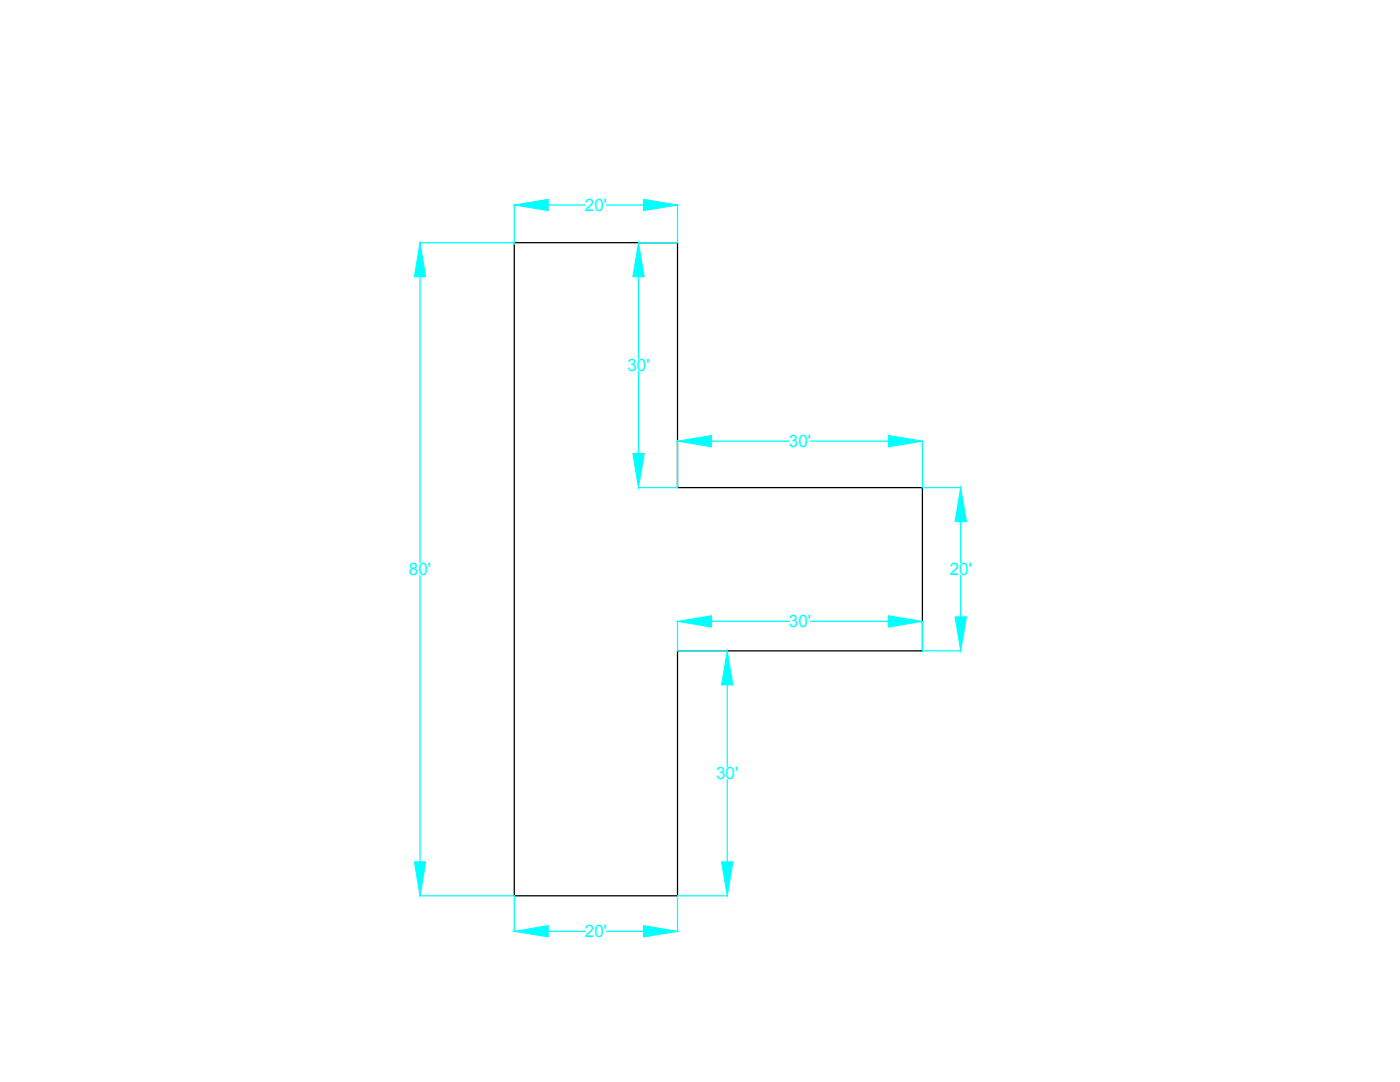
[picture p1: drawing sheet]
<svg xmlns="http://www.w3.org/2000/svg" width="279mm" height="216mm" viewBox="0 0 279 216" stroke-linecap="round" stroke-linejoin="round" font-family="sans-serif">
<defs><g id="words">
<g font-size="3.4" fill="#0ff">
<text x="116.7" y="42.1">20'</text>
<text x="125.2" y="74.1">30'</text>
<text x="157.4" y="89.2">30'</text>
<text x="81.6" y="114.8">80'</text>
<text x="189.5" y="114.8">20'</text>
<text x="157.4" y="125.2">30'</text>
<text x="142.9" y="155.5">30'</text>
<text x="116.7" y="187">20'</text>
</g>
</g></defs>
<!-- layer: Drawing -->
<path d="M102.6 48.4h32.6v48.9h48.9v32.6h-48.9v48.8h-32.6z" fill="none" stroke="#000" stroke-width=".25"/>
<!-- layer: Dimensions -->
<g fill="none" stroke="#0ff" stroke-width=".25">
<path d="M83.8 48.4h18.8M83.8 55.2v57.1M102.6 40.9v7.8M109.4 40.9h7.4M121 40.9h7.4M127.4 55.2v16.4M135.2 40.9v7.5h-7.8M127.4 74.1v16.4M135.2 88v9.3h-7.8M142 88h15.6M161.7 88h15.6M184.1 88v9.3h7.6"/>
<path d="M83.8 114.8v57.2M191.7 104.1v8.2M191.7 114.8v8.3M135.2 124v5.9h10M142 124h15.6M145.1 136.7v16.3M161.7 124h15.6M184.1 124v5.9h7.6M145.1 155.6v16.4M83.8 178.7l18.8 .1v7.1M145.2 178.7l-10 .1v7.1M109.4 185.8h7.4"/>
<path d="M121 185.8h7.4"/>
</g>
<g fill="#0ff" stroke="#0ff" stroke-width=".2">
<path d="M102.6 185.8l6.8-1.1v2.3z"/>
<path d="M128.4 184.7l6.8 1.1-6.8 1.2z"/>
<path d="M144 172h2.3l-1.2 6.7z"/>
<path d="M145.1 129.9l1.2 6.8h-2.3z"/>
<path d="M135.2 124l6.8-1.1v2.2z"/>
<path d="M177.3 122.9l6.8 1.1-6.8 1.1z"/>
<path d="M191.7 97.3l1.2 6.8h-2.3z"/>
<path d="M190.6 123.1h2.3l-1.2 6.8z"/>
<path d="M135.2 88l6.8-1.1v2.3z"/>
<path d="M177.3 86.9l6.8 1.1-6.8 1.2z"/>
<path d="M126.3 90.5h2.3l-1.2 6.8z"/>
<path d="M127.4 48.4l1.2 6.8h-2.3z"/>
<path d="M102.6 40.9l6.8-1.1v2.2z"/>
<path d="M128.4 39.8l6.8 1.1-6.8 1.1z"/>
<path d="M82.7 172h2.3l-1.2 6.7z"/>
<path d="M83.8 48.4l1.2 6.8h-2.3z"/>
</g>
<use href="#words"/>
</svg>
